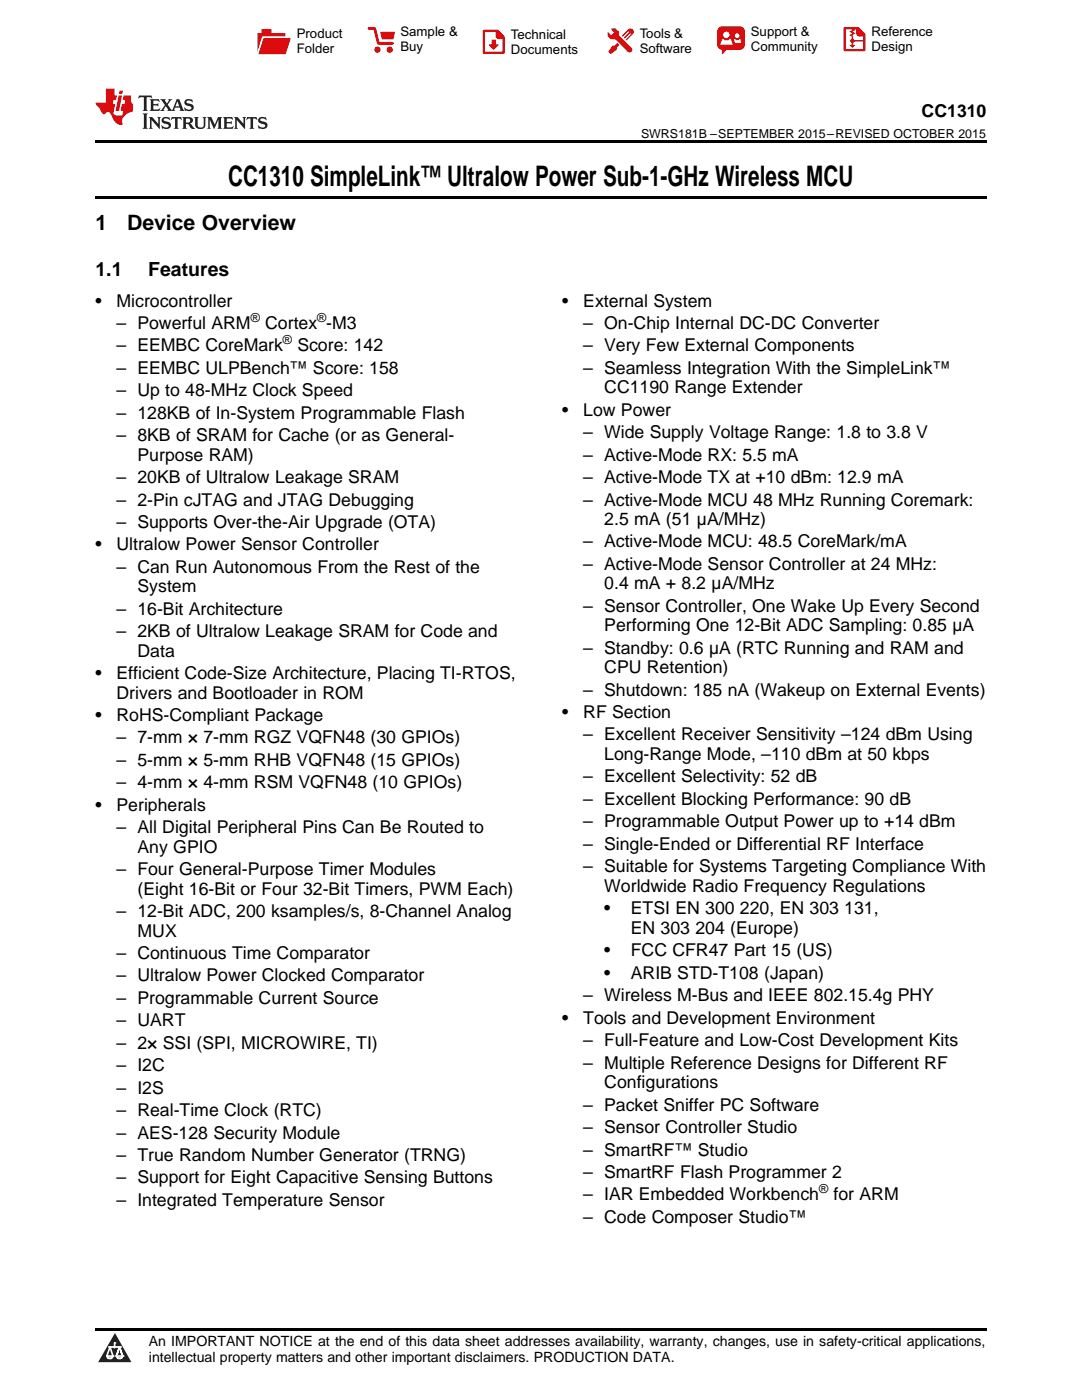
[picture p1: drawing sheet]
<svg xmlns="http://www.w3.org/2000/svg" width="216mm" height="279mm" viewBox="0 0 216 279" stroke-linecap="round" stroke-linejoin="round" font-family="sans-serif">
<defs><g id="words">
<text font-size="5.6" x="45.5" y="37">CC1310 SimpleLink™ Ultralow Power Sub-1-GHz Wireless MCU</text>
<g font-size="4.2">
<text x="19" y="45.9">1</text>
<text x="25.4" y="45.9">Device Overview</text>
</g>
<g font-size="3.9">
<text x="19" y="55.1">1.1</text>
<text x="29.6" y="55.1">Features</text>
</g>
<g font-size="3.5">
<text x="183.9" y="23.3">CC1310</text>
<text x="19" y="61.2">•</text>
<text x="23.2" y="61.2">Microcontroller</text>
<text x="23.2" y="65.7">– Powerful ARM</text>
<text x="52.9" y="65.7">Cortex -M3</text>
<text x="112.2" y="61.2">•</text>
<text x="116.4" y="61.2">External System</text>
<text x="116.4" y="65.7">– On-Chip Internal DC-DC Converter</text>
<text x="23.2" y="70.1">– EEMBC CoreMark</text>
<text x="59.3" y="70.1">Score: 142</text>
<text x="116.4" y="70.1">– Very Few External Components</text>
<text x="23.2" y="74.6">– EEMBC ULPBench™ Score: 158</text>
<text x="116.4" y="74.6">– Seamless Integration With the SimpleLink™</text>
<text x="23.2" y="79.1">– Up to 48-MHz Clock Speed</text>
<text x="23.2" y="83.6">– 128KB of In-System Programmable Flash</text>
<text x="112.2" y="83">•</text>
<text x="116.4" y="83">Low Power</text>
<text x="120.6" y="78.5">CC1190 Range Extender</text>
<text x="23.2" y="88.1">– 8KB of SRAM for Cache (or as General-</text>
<text x="116.4" y="87.5">– Wide Supply Voltage Range: 1.8 to 3.8 V</text>
<text x="27.4" y="91.9">Purpose RAM)</text>
<text x="116.4" y="91.9">– Active-Mode RX: 5.5 mA</text>
<text x="23.2" y="96.4">– 20KB of Ultralow Leakage SRAM</text>
<text x="23.2" y="100.9">– 2-Pin cJTAG and JTAG Debugging</text>
<text x="116.4" y="96.4">– Active-Mode TX at +10 dBm: 12.9 mA</text>
<text x="116.4" y="100.9">– Active-Mode MCU 48 MHz Running Coremark:</text>
<text x="23.2" y="105.4">– Supports Over-the-Air Upgrade (OTA)</text>
<text x="120.6" y="104.8">2.5 mA (51 µA/MHz)</text>
<text x="19" y="109.9">•</text>
<text x="23.2" y="109.9">Ultralow Power Sensor Controller</text>
<text x="116.4" y="109.3">– Active-Mode MCU: 48.5 CoreMark/mA</text>
<text x="116.4" y="113.7">– Active-Mode Sensor Controller at 24 MHz:</text>
<text x="23.2" y="114.3">– Can Run Autonomous From the Rest of the</text>
<text x="27.4" y="118.2">System</text>
<text x="120.6" y="117.6">0.4 mA + 8.2 µA/MHz</text>
<text x="23.2" y="122.7">– 16-Bit Architecture</text>
<text x="116.4" y="122.1">– Sensor Controller, One Wake Up Every Second</text>
<text x="120.6" y="126">Performing One 12-Bit ADC Sampling: 0.85 µA</text>
<text x="23.2" y="127.2">– 2KB of Ultralow Leakage SRAM for Code and</text>
<text x="27.4" y="131.1">Data</text>
<text x="116.4" y="130.5">– Standby: 0.6 µA (RTC Running and RAM and</text>
<text x="19" y="135.5">•</text>
<text x="23.2" y="135.5">Efficient Code-Size Architecture, Placing TI-RTOS,</text>
<text x="120.6" y="134.3">CPU Retention)</text>
<text x="19" y="143.9">•</text>
<text x="23.2" y="139.4">Drivers and Bootloader in ROM</text>
<text x="23.2" y="143.9">RoHS-Compliant Package</text>
<text x="112.2" y="143.3">•</text>
<text x="116.4" y="138.8">– Shutdown: 185 nA (Wakeup on External Events)</text>
<text x="116.4" y="143.3">RF Section</text>
<text x="23.2" y="148.4">– 7-mm × 7-mm RGZ VQFN48 (30 GPIOs)</text>
<text x="116.4" y="147.8">– Excellent Receiver Sensitivity –124 dBm Using</text>
<text x="23.2" y="152.9">– 5-mm × 5-mm RHB VQFN48 (15 GPIOs)</text>
<text x="120.6" y="151.7">Long-Range Mode, –110 dBm at 50 kbps</text>
<text x="19" y="161.8">•</text>
<text x="23.2" y="157.3">– 4-mm × 4-mm RSM VQFN48 (10 GPIOs)</text>
<text x="23.2" y="161.8">Peripherals</text>
<text x="116.4" y="156.1">– Excellent Selectivity: 52 dB</text>
<text x="116.4" y="160.6">– Excellent Blocking Performance: 90 dB</text>
<text x="23.2" y="166.3">– All Digital Peripheral Pins Can Be Routed to</text>
<text x="116.4" y="165.1">– Programmable Output Power up to +14 dBm</text>
<text x="27.4" y="170.2">Any GPIO</text>
<text x="116.4" y="169.6">– Single-Ended or Differential RF Interface</text>
<text x="23.2" y="174.7">– Four General-Purpose Timer Modules</text>
<text x="27.4" y="178.5">(Eight 16-Bit or Four 32-Bit Timers, PWM Each)</text>
<text x="116.4" y="174.1">– Suitable for Systems Targeting Compliance With</text>
<text x="120.6" y="177.9">Worldwide Radio Frequency Regulations</text>
<text x="23.2" y="183">– 12-Bit ADC, 200 ksamples/s, 8-Channel Analog</text>
<text x="120.6" y="182.5">•</text>
<text x="125.9" y="182.5">ETSI EN 300</text>
<text x="147.7" y="182.5">220, EN 303</text>
<text x="168.5" y="182.5">131,</text>
<text x="23.2" y="191.4">– Continuous Time Comparator</text>
<text x="27.4" y="186.9">MUX</text>
<text x="120.6" y="190.9">•</text>
<text x="125.9" y="186.3">EN 303</text>
<text x="125.9" y="190.9">FCC CFR47 Part 15 (US)</text>
<text x="138.8" y="186.3">204 (Europe)</text>
<text x="23.2" y="195.9">– Ultralow Power Clocked Comparator</text>
<text x="120.6" y="195.4">•</text>
<text x="125.9" y="195.4">ARIB STD-T108 (Japan)</text>
<text x="23.2" y="200.3">– Programmable Current Source</text>
<text x="116.4" y="199.8">– Wireless M-Bus and IEEE 802.15.4g PHY</text>
<text x="23.2" y="204.8">– UART</text>
<text x="23.2" y="209.3">– 2× SSI (SPI, MICROWIRE, TI)</text>
<text x="112.2" y="204.3">•</text>
<text x="116.4" y="204.3">Tools and Development Environment</text>
<text x="116.4" y="208.8">– Full-Feature and Low-Cost Development Kits</text>
<text x="23.2" y="213.8">– I2C</text>
<text x="116.4" y="213.3">– Multiple Reference Designs for Different RF</text>
<text x="23.2" y="218.3">– I2S</text>
<text x="116.4" y="221.7">– Packet Sniffer PC Software</text>
<text x="120.6" y="217.2">Configurations</text>
<text x="23.2" y="222.7">– Real-Time Clock (RTC)</text>
<text x="23.2" y="227.2">– AES-128 Security Module</text>
<text x="116.4" y="226.1">– Sensor Controller Studio</text>
<text x="23.2" y="231.7">– True Random Number Generator (TRNG)</text>
<text x="116.4" y="230.6">– SmartRF™ Studio</text>
<text x="23.2" y="236.2">– Support for Eight Capacitive Sensing Buttons</text>
<text x="116.4" y="235.1">– SmartRF Flash Programmer 2</text>
<text x="116.4" y="239.6">– IAR Embedded Workbench</text>
<text x="166.3" y="239.6">for ARM</text>
<text x="23.2" y="240.7">– Integrated Temperature Sensor</text>
<text x="116.4" y="244.1">– Code Composer Studio™</text>
</g>
<g font-size="2.8">
<text x="29.7" y="268.6">An IMPORTANT NOTICE at the end of this data sheet addresses availability, warranty, changes, use in safety-critical applications,</text>
<text x="29.7" y="271.8">intellectual property matters and other important disclaimers. PRODUCTION DATA.</text>
</g>
<g font-size="2.6">
<text x="59.2" y="7.6">Product</text>
<text x="59.2" y="10.6">Folder</text>
<text x="79.9" y="7.3">Sample &amp;</text>
<text x="79.9" y="10.2">Buy</text>
<text x="102" y="7.8">Technical</text>
<text x="102" y="10.8">Documents</text>
<text x="127.6" y="7.6">Tools &amp;</text>
<text x="127.6" y="10.6">Software</text>
<text x="149.8" y="7.2">Support &amp;</text>
<text x="149.8" y="10.2">Community</text>
<text x="173.9" y="7.3">Reference</text>
<text x="173.9" y="10.2">Design</text>
</g>
<g font-size="2.5">
<text x="127.9" y="27.4">SWRS181B –SEPTEMBER 2015–REVISED OCTOBER 2015</text>
<text x="50" y="64.2">®</text>
<text x="63.3" y="64.2">®</text>
<text x="56.4" y="68.7">®</text>
<text x="163.4" y="238.2">®</text>
</g>
</g></defs>
<path d="M22.9 266l3.3 5.9h-6.6z" fill="#231f20"/>
<path d="M21.3 270.6h1.2l-.3 .5h-.3a.53 .53 0 0 1-.6-.5z" fill-rule="evenodd" fill="#fff"/>
<path d="M21.3 270.6h1.2l-.3 .5h-.3a.53 .53 0 0 1-.6-.5z" fill="none" stroke="#231f20" stroke-width=".33"/>
<path d="M21.3 270.6l1.2 .1-.3 .4h-.5z" fill="none" stroke="#fff" stroke-width=".33"/>
<path d="M22.9 268.9h.1" fill="none" stroke="#fff" stroke-width=".33"/>
<path d="M22.9 268v.9z" fill="#fff"/>
<path d="M22.9 268v.9z" fill="none" stroke="#fff" stroke-width=".33"/>
<circle cx="22.9" cy="268" r=".16" fill="#fff"/>
<path d="M21.8 268.8h.1" fill="none" stroke="#fff" stroke-width=".33"/>
<path d="M21.8 268.8h2.2z" fill="#fff"/>
<path d="M21.8 268.8h2.2z" fill="none" stroke="#fff" stroke-width=".33"/>
<circle cx="24" cy="268.8" r=".16" fill="#fff"/>
<path d="M23.2 270.6h.1" fill="none" stroke="#fff" stroke-width=".33"/>
<path d="M23.8 268.8l-.6 1.8z" fill="#fff"/>
<path d="M23.8 268.8l-.6 1.8z" fill="none" stroke="#fff" stroke-width=".33"/>
<path d="M23.8 268.8l.7 1.8z" fill="#fff"/>
<path d="M23.8 268.8l.7 1.8z" fill="none" stroke="#fff" stroke-width=".33"/>
<path d="M24.4 270.6h.1" fill="none" stroke="#fff" stroke-width=".33"/>
<circle cx="21.3" cy="270.6" r=".16" fill="#fff"/>
<path d="M22 268.8l-.7 1.8z" fill="#fff"/>
<path d="M22 268.8l-.7 1.8z" fill="none" stroke="#fff" stroke-width=".33"/>
<path d="M22 268.8l.5 1.8z" fill="#fff"/>
<path d="M22 268.8l.5 1.8z" fill="none" stroke="#fff" stroke-width=".33"/>
<circle cx="22.5" cy="270.6" r=".16" fill="#fff"/>
<path d="M23.3 270.6h1.2a.63 .63 0 0 1-.6 .5 .63 .63 0 0 1-.6-.5z" fill-rule="evenodd" fill="#fff"/>
<path d="M23.3 270.6h1.2a.63 .63 0 0 1-.6 .5 .63 .63 0 0 1-.6-.5z" fill="none" stroke="#231f20" stroke-width=".33"/>
<path d="M23.3 270.6h1.2l-.4 .5h-.5z" fill="none" stroke="#fff" stroke-width=".33"/>
<path d="M23.2 270.6h.1" fill="none" stroke="#fff" stroke-width=".33"/>
<circle cx="24.5" cy="270.6" r=".16" fill="#fff"/>
<path d="M19 39.1h177.8v.5h-177.8zM19 28h177.8v.5h-177.8zM19 265.1h177.8v.5h-177.8z" fill="#000"/>
<path d="M27.7 19.1l-.1 .6 .6-.3h.5v.2v2.2l-.2 .3h1l-.2-.3v-2.2v-.2h.5l.6 .3-.2-.6zM29.9 19.8l.2 .4v1.6l-.2 .3h1.9l.1-.6a1.09 1.09 0 0 1-1.3 .2v-.7h.6l.4 .2v-.6l-.2 .2h-.8v-.6l.2-.1a1.01 1.01 0 0 1 1 .3l-.1-.6zM32 19.8l.9 1.2-1 1.1h.9l-.2-.2 .5-.7 .5 .7-.3 .2h1.7l-.2-.2 .1-.4h1l.1 .4-.2 .2h1l-.3-.3-.7-2h-.5l-1 2.2-.8-1.1 .9-1.1h-.9l.2 .2-.4 .7-.4-.7 .2-.2zM35.4 20.2l.4 1h-.8zM37 19.9a.66 .66 0 0 0-.2 .8 .66 .66 0 0 0 .6 .4l.7 .2 .1 .2a.8 .8 0 0 1-.7 .4 .8 .8 0 0 1-.7-.5l.1 .7 .2-.1a.94 .94 0 0 0 1.1 .1 .94 .94 0 0 0 .4-.9 1.48 1.48 0 0 0-1.3-.6v-.4a1.1 1.1 0 0 1 1.2 .2l-.2-.6-.2 .1-.5-.1zM28.5 22.6l.2 .4v2.3l-.2 .4h1l-.2-.4v-2.3l.2-.4zM29.7 23.4l.2 .3v1.6l-.2 .4h.8l-.3-.4 .1-1.3 1.6 1.7v-2l.2-.3h-.7l.2 .2v1.1l-1.2-1.3zM32.5 23.5a.66 .66 0 0 0-.2 .7 .66 .66 0 0 0 .6 .5l.6 .1 .2 .3a.8 .8 0 0 1-.8 .4 .8 .8 0 0 1-.7-.5l.2 .7 .2-.1a.94 .94 0 0 0 1 .1 .94 .94 0 0 0 .5-1 1.47 1.47 0 0 0-1.3-.6l-.1-.3a1.1 1.1 0 0 1 1.3 .2l-.2-.6-.2 .1-.5-.2zM34.3 23.4l-.2 .6a.64 .64 0 0 1 .8-.3v1.6l-.2 .4h1l-.3-.4 .1-1.6a.66 .66 0 0 1 .8 .3l-.2-.6zM36.3 23.4l.3 .3v1.6l-.3 .4h1l-.2-.2v-.8l.5 .1 .1 .1a.8 .8 0 0 0 1.2 .7l-1-1a.62 .62 0 0 0 .6-.6 .62 .62 0 0 0-.6-.6zM37.1 23.7h.1a.48 .48 0 0 1 .6 0 .48 .48 0 0 1 .1 .6l-.2 .1-.6 .1zM38.7 23.4l.2 .2a2.29 2.29 0 0 0 .4 2 1.05 1.05 0 0 0 1.7-.7v-1.3l.2-.2h-.8l.2 .3v1.2a.61 .61 0 0 1-.6 .6 .61 .61 0 0 1-.6-.6v-1.2l.3-.3zM41.3 23.4l.3 .3v1.6l-.3 .4h.8l-.2-.4v-1.4l.8 1.8 .9-1.8v1.4l-.2 .4h.9l-.2-.4v-1.6l.2-.3h-.8l-.7 1.5-.6-1.5zM44.5 23.4l.2 .3v1.6l-.2 .4h1.9l.2-.6a1.1 1.1 0 0 1-1.4 .2v-.7h.6l.4 .2v-.7l-.2 .2h-.8v-.5l.2-.2a1.02 1.02 0 0 1 1.1 .3l-.2-.5zM46.7 23.4l.2 .3v1.6l-.2 .4h.8l-.3-.4 .1-1.3 1.6 1.7v-2l.2-.3h-.7l.2 .2v1.1l-1.2-1.3zM49.3 23.4l-.1 .6a.64 .64 0 0 1 .8-.3v1.6l-.3 .4h1l-.2-.4v-1.6a.66 .66 0 0 1 .8 .3l-.1-.6zM51.7 23.5a.66 .66 0 0 0-.2 .7 .66 .66 0 0 0 .7 .5l.6 .1 .1 .3a.8 .8 0 0 1-.7 .4 .8 .8 0 0 1-.7-.5l.1 .7 .2-.1a.94 .94 0 0 0 1.1 .1 .94 .94 0 0 0 .4-1 1.48 1.48 0 0 0-1.2-.6l-.1-.3a1.1 1.1 0 0 1 1.2 .2l-.2-.6-.1 .1-.6-.2z" fill="#231f20"/>
<path d="M21.1 17.7v2.8h-2v.3l.9 1a.96 .96 0 0 0 1 .9 .59 .59 0 0 1 .5-.3 .59 .59 0 0 1 .5 .3l.4 .8a1.61 1.61 0 0 0 2.1 1.3 1.63 1.63 0 0 1 1.1-2.2l.9-.4v-1.5a1.6 1.6 0 0 1-.4-1.6h-1.4l-.2 .9h.5l-.2 .8h-.5l-.2 1v.3h.5l-.2 .9h-.7a.74 .74 0 0 1-1-.6l.3-1.6h-.5l.2-.8h.5l.1-.9h-.4v-1.4zM23.7 19.1l-.7 3h.8l.6-3zM23.8 18.1l-.1 .7h.7l.2-.7z" fill="#ee1d23"/>
<g fill="#d60000">
<path d="M52.2 5.8h2v.8h2.7v4.2h-5.5v-4.2h.8z" fill-rule="evenodd"/>
<path d="M52.5 7.5h5.6l-1.1 3.3h-5.6z" fill-rule="evenodd"/>
</g>
<path d="M52.4 7.4h5.7v.1h-5.6l-1.1 3.3z" fill-rule="evenodd" fill="#fff"/>
<path d="M52.4 7.4h5.7v.1h-5.6l-1.1 3.3z" fill="none" stroke="#fff" stroke-width=".2"/>
<path d="M73.6 5.7h1.2l.7 2.9h2.8" fill="none" stroke="#d60000" stroke-width=".55"/>
<g fill="#d60000">
<path d="M75.9 6.3h2.9l-.3 1.6h-2.3z" fill-rule="evenodd"/>
<circle cx="75.3" cy="9.9" r=".62"/>
<circle cx="77.8" cy="9.9" r=".62"/>
</g>
<path d="M96.6 6.2h2.7l1.2 1.2v3.1h-3.9z" fill="none" stroke="#d60000" stroke-width=".44"/>
<g fill="#d60000">
<path d="M98.1 7.9h.8v1h.6l-1 1.1-.9-1v-.1h.5z" fill-rule="evenodd"/>
<path d="M98.9 6.2h.4l1.2 1.2v.4h-1.2l-.4-.4z" fill-rule="evenodd"/>
<path d="M122 5.7h.8l.6 .6 .1 .7 2.5 2.5-.7 .8-2.4-2.3-1.1-.2-.6-.6v-.8l.8 .6 .4-.4v-.2l-.4-.5z" fill-rule="evenodd"/>
<path d="M122.2 9.1h.5l.5-.5 .4 .4-.5 .5-.1 .4-1.2 .9-.4-.5z" fill-rule="evenodd"/>
<path d="M125.3 5.9a.67 .67 0 0 1 1 0 .67 .67 0 0 1 0 .9z" fill-rule="evenodd"/>
<path d="M125.3 5.9l1 .9-1.2 1.2h-.2v-.2l.9-.9 .1-.2h-.2l-1 1h-.2v-.2l1-1v-.2h-.2l-1 1h-.2v-.2z" fill-rule="evenodd"/>
<circle cx="125.6" cy="9.9" r=".54"/>
</g>
<path d="M123.4 6.3l-.1 .7" fill="none" stroke="#d60000" stroke-width=".2"/>
<g fill="#d60000">
<path d="M143.4 5.5l.7-.2h3.6a.95 .95 0 0 1 .9 .9v2.8a.95 .95 0 0 1-.9 .9h-3.6a.95 .95 0 0 1-1-.9v-2.8z" fill-rule="evenodd"/>
<path d="M144 9.9h1l-.8 .9h-.2z" fill-rule="evenodd"/>
</g>
<g fill="#fff">
<path d="M146.6 8.6h1.3z"/>
<path d="M144.1 7.8h.3l.1 .2h.8l.2-.2h.3l.4 1.1h-2.5z" fill-rule="evenodd"/>
<path d="M146.5 7.8h.2l.2 .2h.5l.1-.2h.2l.2 .8h-1.3z" fill-rule="evenodd"/>
<circle cx="144.9" cy="6.9" r=".65"/>
<circle cx="147.1" cy="7.1" r=".48"/>
</g>
<path d="M168.5 5.6h2.7l1.3 1.3v3.1h-4z" fill="none" stroke="#d60000" stroke-width=".44"/>
<path d="M170.1 7.3v1.8M170.1 8.1h2.3" fill="none" stroke="#d60000" stroke-width=".3"/>
<g fill="#d60000">
<path d="M170.9 5.6h.3l1.3 1.3v.4h-1.1l-.5-.6z" fill-rule="evenodd"/>
<circle cx="170.1" cy="8.1" r=".42"/>
<circle cx="171.4" cy="6.7" r=".55"/>
</g>
<g fill="#d60000">
<path d="M169.5 9h1.2l-.6 .5z"/>
<path d="M169.8 5.8h.6l.3 .2-.6 .3 .6 .4-.7 .3 .2 .3h-.2l-.5-.3 .6-.3-.6-.4 .6-.3z"/>
</g>
<use href="#words"/>
</svg>
